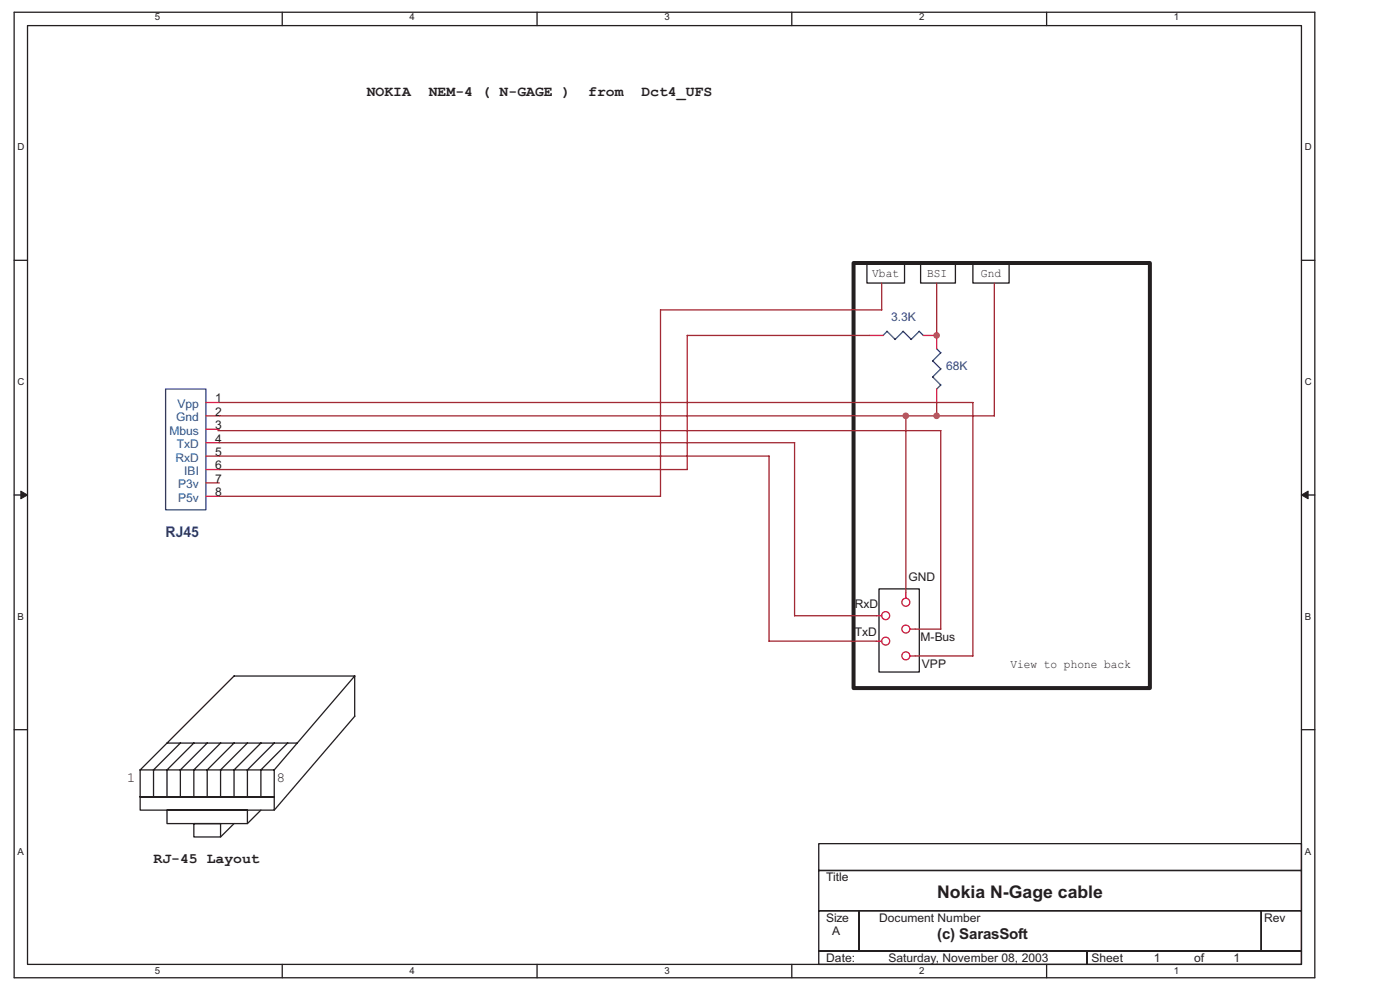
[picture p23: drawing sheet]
<svg xmlns="http://www.w3.org/2000/svg" width="297mm" height="210mm" viewBox="0 0 297 210" stroke-linecap="round" stroke-linejoin="round" font-family="sans-serif">
<defs><g id="words">
<text font-size="3.7" fill="#231f20" x="198.8" y="190.4">Nokia N-Gage cable</text>
<text font-size="3.2" fill="#231f20" x="198.8" y="199.2">(c) SarasSoft</text>
<text font-size="3.1" fill="#2e3090" x="35.1" y="113.9">RJ45</text>
<g font-size="3" fill="#231f20">
<text x="77.8" y="20.3">NOKIA</text>
<text x="91" y="20.3">NEM-4 ( N-GAGE )</text>
<text x="124.8" y="20.3">from</text>
<text x="136.1" y="20.3">Dct4_UFS</text>
<text x="26.9" y="165.8">1</text>
<text x="58.6" y="165.8">8</text>
<text x="32.6" y="183">RJ-45 Layout</text>
</g>
<g font-size="2.6" fill="#231f20">
<text x="185.1" y="58.7">Vbat</text>
<text x="196.7" y="58.7">BSI</text>
<text x="208.1" y="58.7">Gnd</text>
<text x="214.4" y="141.8">View to phone back</text>
</g>
<g font-size="2.5" fill="#2e3090">
<text x="189" y="68">3.3K</text>
<text x="200.7" y="78.6">68K</text>
</g>
<g font-size="2.5" fill="#14589f">
<text x="37.4" y="89.4">Gnd</text>
<text x="37.6" y="86.5">Vpp</text>
<text x="35.9" y="92.2">Mbus</text>
<text x="37.5" y="95.1">TxD</text>
<text x="37.2" y="97.9">RxD</text>
<text x="39.1" y="100.8">IBI</text>
<text x="37.8" y="103.6">P3v</text>
<text x="37.8" y="106.4">P5v</text>
</g>
<g font-size="2.5" fill="#231f20">
<text x="45.7" y="85.4">1</text>
<text x="45.7" y="88.2">2</text>
<text x="45.7" y="91">3</text>
<text x="45.7" y="93.9">4</text>
<text x="45.7" y="96.7">5</text>
<text x="45.7" y="99.6">6</text>
<text x="45.7" y="102.4">7</text>
<text x="45.7" y="105.3">8</text>
<text x="192.7" y="123.2">GND</text>
<text x="181.4" y="128.9">RxD</text>
<text x="181.4" y="134.9">TxD</text>
<text x="195.3" y="136">M-Bus</text>
<text x="195.6" y="141.7">VPP</text>
<text x="175.3" y="187">Title</text>
<text x="175.3" y="195.5">Size</text>
<text x="186.5" y="195.5">Document Number</text>
<text x="268.2" y="195.5">Rev</text>
<text x="176.5" y="198.3">A</text>
<text x="175.3" y="204">Date:</text>
<text x="188.5" y="204">Saturday, November 08, 2003</text>
<text x="231.6" y="204">Sheet</text>
<text x="244.8" y="204">1</text>
<text x="253.3" y="204">of</text>
<text x="261.7" y="204">1</text>
</g>
<g font-size="2" fill="#231f20">
<text x="32.8" y="4.3">5</text>
<text x="86.9" y="4.3">4</text>
<text x="140.9" y="4.3">3</text>
<text x="195" y="4.3">2</text>
<text x="249" y="4.3">1</text>
<text x="3.7" y="31.8">D</text>
<text x="276.8" y="31.8">D</text>
<text x="3.7" y="81.7">C</text>
<text x="276.8" y="81.7">C</text>
<text x="3.7" y="131.6">B</text>
<text x="276.8" y="131.6">B</text>
<text x="3.7" y="181.5">A</text>
<text x="276.8" y="181.5">A</text>
<text x="32.8" y="206.7">5</text>
<text x="86.9" y="206.7">4</text>
<text x="140.9" y="206.7">3</text>
<text x="195" y="206.7">2</text>
<text x="249" y="206.7">1</text>
</g>
</g></defs>
<path d="M3 2.6h275.9v204.8h-275.9zM5.8 5.4h270.3v199.2h-270.3z" fill="none" stroke="#231f20" stroke-width=".28"/>
<g fill="#fff">
<path d="M32.8 2.9h1.2v2.3h-1.2z"/>
<path d="M32.8 204.8h1.2v2.3h-1.2z"/>
</g>
<path d="M59.9 2.6v2.8M59.9 204.6v2.8" fill="none" stroke="#231f20" stroke-width=".28"/>
<g fill="#fff">
<path d="M86.9 2.9h1.1v2.3h-1.1z"/>
<path d="M86.9 204.8h1.1v2.3h-1.1z"/>
</g>
<path d="M113.9 2.6v2.8M113.9 204.6v2.8" fill="none" stroke="#231f20" stroke-width=".28"/>
<g fill="#fff">
<path d="M140.9 2.9h1.2v2.3h-1.2z"/>
<path d="M140.9 204.8h1.2v2.3h-1.2z"/>
</g>
<path d="M168 2.6v2.8M168 204.6v2.8" fill="none" stroke="#231f20" stroke-width=".28"/>
<g fill="#fff">
<path d="M195 2.9h1.1v2.3h-1.1z"/>
<path d="M195 204.8h1.1v2.3h-1.1z"/>
</g>
<path d="M222 2.6v2.8M222 204.6v2.8" fill="none" stroke="#231f20" stroke-width=".28"/>
<g fill="#fff">
<path d="M249 2.9h1.2v2.3h-1.2z"/>
<path d="M249 204.8h1.2v2.3h-1.2z"/>
<path d="M3.7 30.3h1.5v2.3h-1.5z"/>
<path d="M276.8 30.3h1.5v2.3h-1.5z"/>
<path d="M3.7 80.1h1.5v2.3h-1.5z"/>
<path d="M276.8 80.1h1.5v2.3h-1.5z"/>
</g>
<path d="M3 55.2h2.8M276.1 55.2h2.8" fill="none" stroke="#231f20" stroke-width=".28"/>
<g fill="#fff">
<path d="M3.7 129.9h1.4v2.3h-1.4z"/>
<path d="M276.8 129.9h1.4v2.3h-1.4z"/>
</g>
<path d="M3 105h2.8M276.1 105h2.8" fill="none" stroke="#231f20" stroke-width=".28"/>
<g fill="#231f20" stroke="#231f20" stroke-width=".21">
<path d="M4.4 104.2l1.4 .8-1.4 .8z" fill-rule="evenodd"/>
<path d="M276.1 105l1.4-.8v1.6z" fill-rule="evenodd"/>
</g>
<g fill="#fff">
<path d="M3.7 179.7h1.4v2.3h-1.4z"/>
<path d="M276.8 179.7h1.4v2.3h-1.4z"/>
</g>
<g fill="none" stroke="#231f20" stroke-width=".28">
<path d="M183.9 55.8h8v4.2h-8zM195.3 55.8h7.4v4.2h-7.4zM206.4 55.8h7.7v4.2h-7.7zM186.5 124.9h8.5v17.7h-8.5zM3 154.8h2.8M35.4 157.6h27.6M38.3 157.6l-5.7 5.7v5.7M41.1 157.6l-5.7 5.7v5.7M44 157.6l-5.7 5.7v5.7M46.8 157.6l-5.7 5.7v5.7M49.7 143.4h25.5l.1 8.5-17.1 19.9M49.7 143.4l-20 19.9"/>
<path d="M49.7 157.6l-5.7 5.7v5.7M52.5 157.6l-5.7 5.7v5.7M55.4 157.6l-5.7 5.7v5.7M58.2 157.6l-5.7 5.7v5.7M61 157.6l-5.7 5.7v5.7M75.3 143.4l-17.1 19.9M276.1 154.8h2.8M29.7 169h28.5h-28.5h28.5v2.8h-28.5zM29.7 163.3v5.7M29.7 163.3h28.5M35.4 171.8h17.1v2.9h-17.1zM41.1 174.7h5.7v2.8h-5.7z"/>
<path d="M49.7 174.7l-2.9 2.8M55.4 171.8l-2.9 2.9M58.2 163.3v5.7h-28.5M173.7 179h102.4v5.7h-102.4zM173.7 184.7h102.4v8.5h-102.4zM173.7 193.2h8.5v8.5h-8.5zM182.2 193.2h85.4v8.5h-85.4zM267.6 193.2h8.5v8.5h-8.5zM173.7 201.7h56.9v2.9h-56.9zM230.6 201.7h45.5v2.9h-45.5z"/>
</g>
<path d="M181.1 55.8h62.8v90.2h-62.8z" fill="none" stroke="#231f20" stroke-width=".85"/>
<g fill="none" stroke="#ee2028" stroke-width=".28">
<path d="M184.5 71.2h2.8M195.9 71.2h2.8v2.8M43.7 85.4h2.8M43.7 88.2h2.8M43.7 91.1h2.8M43.7 93.9h2.8M43.7 96.7h2.8M43.7 99.6h2.8M198.7 82.5v2.9M43.7 102.4h2.8M43.7 105.3h2.8M185.9 136h1.1"/>
<path d="M185.9 130.6h1.1M192.2 125.7v1.2M193 139.1h1.2M193 133.4h1.2"/>
<circle cx="187.9" cy="130.6" r=".85"/>
<circle cx="187.9" cy="136" r=".84"/>
<circle cx="192.2" cy="127.8" r=".85"/>
<circle cx="192.2" cy="139.1" r=".85"/>
<circle cx="192.2" cy="133.4" r=".84"/>
</g>
<path d="M187.3 71.2l.9-.9 1.7 1.7M191.6 70.3l1.7 1.7M191.6 70.3l-1.7 1.7M195.9 71.2l-.9-.9-1.7 1.7M197.8 76.5l1.8 1.8M197.8 79.9l1.8 1.8-.9 .8M198.7 74l.9 .8-1.7 1.8M199.6 78.2l-1.7 1.8M35.1 82.5h8.6v25.6h-8.6z" fill="none" stroke="#2c3695" stroke-width=".28"/>
<g fill="none" stroke="#a22934" stroke-width=".28">
<path d="M145.8 71.1v28.5h-99.3M145.8 71.2h38.7M187 60l.1 5.7h-47v39.6h-93.6M198.7 60v11.2M210.9 60v28.2h-164.4M46.2 91.3h153.4v42.2M46.5 93.9h122.1M46.5 85.4h159.9v53.8l-12.3-.1M46.5 96.7h116.7M163.1 96.7v39.3M168.6 93.9v36.7h17.3M192.2 88.2v37.6"/>
<path d="M198.7 85.4v2.8M163.1 136h22.8M194.1 133.4h5.5"/>
</g>
<g fill="#b6218b" stroke="#b6218b" stroke-width=".28">
<circle cx="198.7" cy="88.2" r=".57"/>
<circle cx="198.7" cy="71.1" r=".57"/>
<circle cx="192.2" cy="88.2" r=".57"/>
</g>
<use href="#words"/>
</svg>
